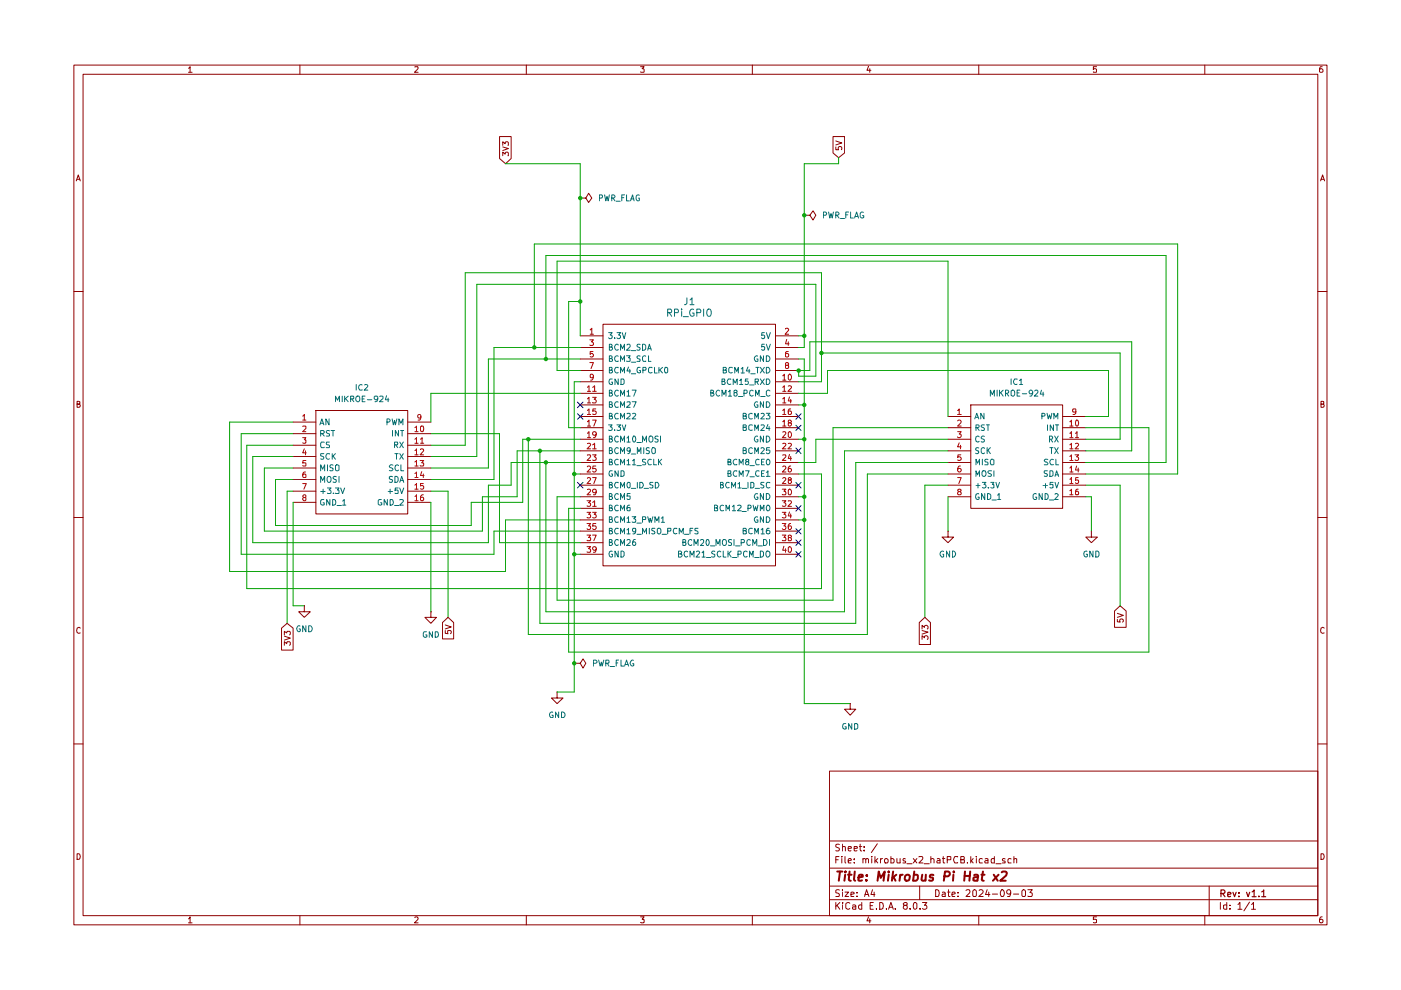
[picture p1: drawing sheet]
<svg xmlns="http://www.w3.org/2000/svg" width="297mm" height="210mm" viewBox="0 0 297 210" stroke-linecap="round" stroke-linejoin="round" font-family="sans-serif">
<g fill="none" stroke="#8e0000" stroke-width=".21">
<path d="M15.7 13.8h265.6v182.3h-265.6zM17.6 15.7h261.8v178.4h-261.8zM40 14.5l.3-.4v1.2M40 15.3h.7M63.6 13.8v1.9M88 14.2l.6-.1v.4l-.7 .8h.7M111.6 13.8v1.9M135.8 14.1h.8l-.5 .5 .5 .1v.5h-.8M159.5 13.8v1.9M184.1 14.1l-.3 .8h.9M184.4 14.6v.7M207.5 13.8v1.9"/>
<path d="M232.5 14.1h-.7v.6l.2-.1 .5 .1-.1 .6-.6-.1M255.4 13.8v1.9M280.3 14.1l-.4 .1a.94 .94 0 0 0 0 1.1h.4l.2-.1v-.4l-.3-.2h-.2l-.3 .2M16.2 38.4l.4-1.3 .4 1.3M16.3 38h.6M105.9 29h2.5v4.6l-1.2 1.1-1.3-1.1zM106.6 33v-.7l.5 .4 .2-.4h.3l.2 .1-.1 .6M106.6 31.2l1.2 .3-1.2 .4M106.6 30.8v-.7l.5 .4 .2-.4h.3l.2 .1-.1 .6M176.6 29h2.5v3.4l-1.3 1-1.2-1zM177.2 31.2v.5h.6v-.5l.4-.1 .3 .2-.1 .4M177.2 29.9l1.3 .4-1.3 .4"/>
<path d="M280 38.4l.4-1.3 .4 1.3M280.1 38h.6M123 42h1.2l.6-1 .7 1-.7 .9-.6-.9M123 42h.1M170.5 45.6h1.2l.7-.9 .6 .9-.6 1.1-.7-1.1M170.5 45.6h.1M15.7 61.8h1.9M123 71.2h4.8M123 73.7h4.8M123 76.1h4.8M123 78.6h4.8M127.8 68.7h36.6v51.3h-36.6z"/>
<path d="M164.4 71.2h4.9M164.4 73.7h4.9M164.4 76.1h4.9M164.4 78.6h4.9M279.4 61.8h1.9M16.3 85.7l.6-.1v-.4l-.6-.1v1.3h.5l.2-.5-.3-.2M62.1 89.5h4.9M62.1 91.9h4.9M62.1 94.4h4.9M62.1 96.8h4.9M62.1 99.2h4.9M67 87h19.4v22h-19.4z"/>
<path d="M86.4 89.5h5M86.4 91.9h5M86.4 94.4h5M86.4 96.8h5M86.4 99.2h5M123 80.9h4.8M123 83.4h4.8M123 85.9h4.8M123 88.3h4.8M123 90.7h4.8M123 93.1h4.8M123 95.6h4.8"/>
<path d="M123 98h4.8M164.4 80.9h4.9M164.4 83.4h4.9M164.4 85.9h4.9M164.4 88.3h4.9M164.4 90.7h4.9M164.4 93.1h4.9M164.4 95.6h4.9M164.4 98h4.9M201 88.3h4.8M201 90.7h4.8M201 93.1h4.8"/>
<path d="M201 95.6h4.8M201 98h4.8M205.8 85.9h19.5v21.9h-19.5zM225.3 88.3h4.9M225.3 90.7h4.9M225.3 93.1h4.9M225.3 95.6h4.9M225.3 98h4.9M280.1 85.7l.6-.1v-.4l-.6-.1v1.3l.6-.1 .1-.4-.3-.2M15.7 109.7h1.9M62.1 101.7h4.9M62.1 104.1h4.9"/>
<path d="M62.1 106.5h4.9M86.4 101.7h5M86.4 104.1h5M86.4 106.5h5M123 100.5h4.8M123 102.9h4.8M123 105.3h4.8M123 107.8h4.8M123 110.2h4.8M123 112.6h4.8M123 115.1h4.8M123 117.5h4.8"/>
<path d="M164.4 100.5h4.9M164.4 102.9h4.9M164.4 105.3h4.9M164.4 107.8h4.9M164.4 110.2h4.9M164.4 112.6h4.9M164.4 115.1h4.9M164.4 117.5h4.9M201 112.6v1.3h1.2l-1.2 1.2-1.3-1.2h1.3M201 112.6h.1M201 100.5h4.8M201 102.9h4.8"/>
<path d="M201 105.3h4.8M225.3 100.5h4.9M225.3 102.9h4.9M225.3 105.3h4.9M231.4 112.6v1.3h1.3l-1.3 1.2-1.2-1.2h1.2M231.4 112.6h.1M279.4 109.7h1.9M17 133.2l-.2-.2a.65 .65 0 0 0-.5 .6 .65 .65 0 0 0 .5 .7l.2-.1M59.7 133.2l1.2-1 1.2 1v4.6h-2.4zM60.3 136.8v-.7l.5 .4 .1-.4h.5l.2 .1v.5l-.2 .1M60.3 134.9l1.3 .4-1.3 .4M60.3 134.6v-.7l.5 .3 .1-.3h.5l.2 .1v.5l-.2 .1"/>
<path d="M64.5 128.4v1.3h1.3l-1.3 1.2-1.2-1.2h1.2M64.5 128.4h.1M91.4 129.7v1.2h1.1l-1.1 1.3-1.3-1.3h1.3M91.4 129.7h.1M93.8 132l1.2-1.1 1.2 1.1v3.5h-2.4zM94.4 133.7v.6l.6 .1-.1-.6 .6-.1 .2 .2v.3l-.2 .2M94.4 132.5l1.3 .4-1.3 .4M194.9 132l1.2-1.1 1.2 1.1v4.7h-2.4zM195.5 135.6v-.8l.5 .4 .1-.3 .4-.1 .3 .2v.4l-.2 .2M195.5 133.7l1.3 .3-1.3 .5M195.5 133.3v-.7l.5 .4 .1-.3 .4-.1 .3 .2v.4l-.2 .1M236.3 129.5l1.2-1.1 1.3 1.1v3.5h-2.5z"/>
<path d="M236.9 131.3v.5l.6 .1v-.6h.6l.1 .4-.2 .2M236.9 130l1.3 .5-1.3 .4M280.8 133.2l-.3-.2a.65 .65 0 0 0-.5 .6 .65 .65 0 0 0 .5 .7l.3-.1M15.7 157.7h1.9M118.1 146.7v1.3h1.3l-1.3 1.2-1.2-1.2h1.2M118.1 146.7h.1M121.8 140.6h1.2l.6-.9 .6 .9-.6 1-.6-1M121.8 140.6h.1M180.3 149.2v1.2h1.1l-1.1 1.2-1.2-1.2h1.2M180.3 149.2h.1M279.4 157.7h1.9M175.9 163.5h103.5v30.6h-103.5z"/>
<path d="M175.9 178.3h103.5M178 179.1l-.5-.1-.3 .2v.3l.8 .5-.3 .4-.5-.1M178.6 179.6l.6-.1v.9M178.6 179v1.4M179.8 179.9l.7-.1-.1-.3h-.5l-.1 .2 .1 .6h.5M181.1 179.9l.7-.1-.1-.3h-.6v.8h.6M182.2 179.5h.5M182.4 179v1.2l.3 .2M183.2 179.5v.2M186 178.9l-1.3 1.9M16.3 181a.66 .66 0 0 1 .7 .5 .66 .66 0 0 1-.2 .7h-.5zM40 194.8l.3-.4v1.3"/>
<path d="M40 195.7h.7M63.6 194.1v2M88 194.6l.4-.2 .2 .4-.7 .9h.7M111.6 194.1v2M135.8 194.4h.8l-.5 .5 .5 .1v.6h-.8M159.5 194.1v2M175.9 190.8h103.5M175.9 187.9h103.5M175.9 184.1h103.5M177.2 191.3v1.5M177.2 182.3h.5M177.5 191.9l.6 .9"/>
<path d="M177.9 181.6h-.7v1.4M178 188.7h-.7v.6a.53 .53 0 0 1 .5 .2 .53 .53 0 0 1 .1 .6h-.7M178.1 191.3l-.9 .9M178.5 181.6v.1M178.5 182v1M178.6 191.3v.2M178.6 188.6v.2M178.6 189.1v1M178.6 191.9v.9M179.2 189.1h.7l-.7 1h.7M179.2 181.6v1.2l.1 .2M179.8 182.5l.7-.1-.2-.4-.4 .1-.1 .7 .1 .2h.5"/>
<path d="M180.2 191.5l-.5-.2-.4 .4 .1 .9 .3 .2 .5-.2M180.4 189.7l.7-.2-.1-.3h-.6v.9h.6M180.8 191.9h.4l.2 .1v.8M181.1 182.9v.1M181.1 182.1v.2M181.4 192.2l-.6 .1v.4h.6M181.7 190v.1M181.7 189.2v.1M182.7 191.9h-.4l-.3 .2v.4l.3 .3 .4-.1M182.7 191.3v1.5M183 182.2v-.1a.36 .36 0 0 1 .6 .2v.7M183 182v1"/>
<path d="M183.2 180.3v.1M183.3 190.1l.4-1.5 .5 1.5M183.4 189.7h.7M183.6 182.3l.1-.3 .4 .1v.9M184.1 194.4l-.3 .8h.9M184.4 194.8v.9M184.5 192h.5M184.8 181.6v.1M184.8 182v1M185 188.6l-.3 1.1h.8M185.2 191.3h-.7v1.5h.7M185.3 189.1v1"/>
<path d="M185.5 181.6v1.4M185.7 182.5l.4 .5M185.8 192.6v.2M186.1 182l-.6 .6M186.5 191.3l.7 .2v1.1l-.3 .2h-.4zM186.7 182v1M187.1 182l-.4 .3M187.6 182.1a.45 .45 0 0 1 .7 .2l-.1 .6-.6 .1zM188 192.6v.2M188.4 192.8l.5-1.5 .5 1.5M188.6 192.4h.6M188.9 181.6v1.4h.5l.2-.7-.3-.3-.4 .1"/>
<path d="M189.8 192.6v.2M190.2 182v1l.6-.1M190.8 182v1M191.9 191.9h-.3l-.1-.3a.46 .46 0 0 1 .4-.3 .46 .46 0 0 1 .5 .3l-.1 .3-.6 .1a.43 .43 0 0 0-.1 .6 .43 .43 0 0 0 .6 .1 .43 .43 0 0 0 .1-.6l-.2-.2M191.9 182.1l-.3-.1-.2 .3 .2 .2 .4 .2-.1 .3h-.5M192.3 183.1h1.1M193 192.6v.2M193.6 182l.8 1M193.7 191.5l.4-.2 .3 .3v.9l-.3 .3a.82 .82 0 0 1-.4-1.3zM194.4 182l-.8 1M194.8 181.7l.7-.1 .2 .3-.1 .3-.8 .8h.9M195 187.9v2.9"/>
<path d="M195.1 192.6v.2M195.6 191.3h.9l-.5 .6 .4 .1 .1 .5a.59 .59 0 0 1-.9 .1M195.9 183.1h1.1M197.4 182.2v-.1a.36 .36 0 0 1 .6 .2v.7M197.4 181.6v1.4M198.4 188.6a.8 .8 0 0 1 .8 .6 .8 .8 0 0 1-.3 .9h-.5zM198.7 182.1l.4-.1 .2 .3v.7h-.6l-.1-.4 .7-.2M199.8 189.2l.4-.1 .2 .2v.8h-.6l-.1-.4 .7-.2M199.8 182h.5M200 181.6v1.2l.1 .2h.2M200.8 182.3h.7l.1-.6-.8-.1v1.4M200.9 189.1h.5"/>
<path d="M201.1 188.6v1.3l.1 .2h.2M201.8 189.7l.7-.2-.1-.4h-.4l-.2 .2v.6l.1 .2h.5M203 181.7l-.6-.1a1.02 1.02 0 0 0 0 1.4l.6-.1M203.1 190v.1M203.1 189.2v.1M203.7 182.3l.7-.2 .1-.2-.2-.3h-.6v1.4h.7l.1-.6-.4-.1M204.8 188.8l.6-.2 .3 .4-.1 .3-.8 .8h.9M205.1 182.9v.1M205.8 181.6v1.4M205.9 182.5l.4 .5M206.3 188.8l.4-.2 .3 .4v.8l-.2 .3h-.4l-.2-.3zM206.3 182l-.5 .6"/>
<path d="M207 181.6v.1M207 182v1M207.5 194.1v2M207.6 188.8l.2-.2h.3l.3 .5v.2l-.9 .8h.9M208.3 182.1l-.4-.1-.3 .3 .1 .7h.6M208.9 182.1h.6v.9h-.6l-.1-.4 .7-.2M209.3 188.6l-.3 1.1h.9M209.6 189.1v1M210.4 189.6h1.1M210.8 181.6v1.4h-.6v-.9h.6M211.2 183.1h1.1M212.4 188.6a.87 .87 0 0 1 .3 1.5h-.4l-.2-.5 .1-.6z"/>
<path d="M213.1 182.1l-.4-.1-.2 .3 .2 .2 .4 .1v.4h-.6M214.3 189.3l-.3 .3-.6-.3 .1-.5 .5-.2a.94 .94 0 0 1 0 1.5h-.4M214.4 182.1l-.4-.1-.3 .3 .1 .7h.6M214.9 189.6h1.1M215 182.2l.2-.2 .4 .1v.9M215 181.6v1.4M216.7 188.8l.4-.2 .3 .4v.8l-.1 .3h-.5l-.1-.3zM217.9 188.6h1l-.5 .6 .4 .1v.7h-.9M232.5 194.4h-.7v.6h.7v.6h-.7M255.4 194.1v2M256.4 187.9v6.2M258.7 191.3v1.5"/>
<path d="M260.1 191.9h-.7v.7l.3 .2 .4-.1M260.1 191.3v1.5M260.8 192.6v.2M260.8 191.9v.1M262.5 191.8l.4-.5v1.5M262.5 192.8h.8M264.9 191.3l-1.2 1.8M265.3 191.8l.5-.5v1.5M265.3 192.8h.9M280.1 181a.66 .66 0 0 1 .6 .5 .66 .66 0 0 1-.2 .7h-.4zM280.3 194.4a.72 .72 0 0 0-.5 .5 .72 .72 0 0 0 .2 .8l.4-.1a.42 .42 0 0 0 0-.6 .42 .42 0 0 0-.6 0l-.1 .2"/>
</g>
<path d="M258.9 189.4h.7l.1-.5-.2-.2h-.6v1.4M259.2 189.4l.5 .7M260.3 189.7l.7-.2-.1-.2h-.6v.7h.6M261.4 189.2l.3 .9 .4-.9M262.7 190v.1M262.7 189.3v.1M264.3 189.2l.3 .9 .4-.9M265.5 189.1l.4-.4v1.4M265.5 190.1h.8M266.9 190v.1M267.5 189.1l.3-.2 .1-.2v1.4M267.5 190.1h.9" fill="none" stroke="#8e0000" stroke-width=".25"/>
<g fill="none" stroke="#8e0000" stroke-width=".42">
<path d="M177.5 184.8h1.1M178.1 184.8l-.3 1.9M179.2 185.5l-.2 1.2M179.3 184.8l-.2 .1 .1 .1 .1-.2-.1 .2M179.8 185.5h.8M180.1 184.8l-.1 1.7 .4 .2M181.2 184.8l-.1 1.7 .2 .2M182 186.1l.9-.2v-.4h-.6l-.2 .2-.1 .9h.8M183.7 186.6v.1M183.8 185.5v.2M186.1 186.7l.2-1.9 .4 1.3 .9-1.3-.3 1.9M188.4 184.8v.2"/>
<path d="M188.4 185.5l-.1 1.2M189.4 184.8l-.3 1.9M189.4 186l.5 .7M190 185.5l-.8 .6M190.9 185.5l-.2 1.2M191.4 185.5l-.6 .3M192 185.6l.3-.1h.4l.2 .3-.1 .5a.52 .52 0 0 1-.5 .4 .52 .52 0 0 1-.5-.4zM193.8 185.5h.7l.1 .8-.4 .4-.6-.1M193.8 184.8l-.2 1.9M195.5 185.5l-.1 1a.49 .49 0 0 0 .8 .1M196.3 185.5l-.1 1.2M197.9 185.5h-.5l-.3 .2v.3l.7 .1-.1 .5h-.7"/>
<path d="M200.2 185.8l.9-.1 .3-.2-.1-.5-.3-.2h-.6l-.3 1.9M202.1 185.5v1.2M202.2 184.8v.2M204.5 185.7h1.1M204.6 184.8l-.2 1.9M205.7 184.8l-.2 1.9M206.5 185.5h.8l-.1 1.2M207.3 185.9l-.8 .2-.1 .1v.4h.8M208.1 185.5h.6M208.4 184.8l-.2 1.7 .4 .2M210.7 185.5l.8 1.2M211.7 185.5l-1.2 1.2"/>
<path d="M212.4 185l.2-.2h.5l.4 .3-.2 .5-1.3 1.1h1.2"/>
</g>
<g fill="none" stroke="#076f6f" stroke-width=".21">
<path d="M129 70.5h.8l-.4 .5 .4 .3-.1 .4-.5 .1-.2-.2M129.2 73.6l.5-.1v-.4l-.5-.1v1.3h.4l.3-.5-.4-.2M129.2 76l.5-.1v-.4l-.5-.1v1.2h.5l.2-.3-.4-.3M129.2 78.5l.5-.1v-.5h-.5v1.2l.6-.1 .1-.3-.4-.2M130.3 71.6v.2M130.8 70.5h.8l-.5 .5 .4 .1 .1 .4-.3 .3h-.3l-.2-.2M131.1 73.2l-.2-.2a.64 .64 0 0 0-.6 .6 .64 .64 0 0 0 .6 .7l.2-.2M131.1 75.5a.61 .61 0 0 0-.8 .3 .61 .61 0 0 0 .3 .8l.5-.1M131.1 78l-.5-.1a.61 .61 0 0 0-.3 .8 .61 .61 0 0 0 .8 .3M131.6 74.3v-1.3l.4 .9 .4-.9v1.3M131.6 76.6v-1.2l.4 .9 .4-.9v1.2M131.6 79.1v-1.2l.4 .8 .4-.8v1.2"/>
<path d="M131.9 70.5l.4 1.3 .4-1.3M132.8 75.4h.8l-.3 .5 .3 .1v.5h-.8M132.9 73.2l.2-.2h.3l.2 .2v.3l-.8 .8h.8M133.3 77.8l-.4 .9h.8M133.5 78.3v.8M133.9 74.3h.9M133.9 76.8h.9M133.9 79.2h.9M135.7 73.1h-.6v.4l.5 .2 .1 .3-.2 .3-.5-.1M135.7 75.5h-.6v.4l.5 .2 .1 .4-.1 .1h-.6M135.7 77.9h-.4a.61 .61 0 0 0-.3 .8 .61 .61 0 0 0 .8 .3v-.4h-.2M136.2 73h.4l.3 .3v.6l-.3 .4h-.4z"/>
<path d="M136.3 78.5h.6v-.6h-.6v1.2M136.9 75.5a.45 .45 0 0 0-.7 .2v.7l.2 .2 .5-.1M137.3 74.3l.4-1.3 .4 1.3M137.4 73.9h.6M137.5 75.4v1.2h.5M138.3 78l-.6-.1-.2 .2v.7a.52 .52 0 0 0 .8 .2M138.8 77.9v1.2h.6M139.7 77.9v1.2M139.9 78.4l.6 .7M140.5 77.9l-.8 .7M141 78h.5l.1 .8a.35 .35 0 0 1-.5 .3 .35 .35 0 0 1-.2-.4zM153.3 78.5h.5l.2-.3-.1-.2-.6-.1v1.2h.5l.2-.1v-.4l-.2-.1"/>
<path d="M155.3 78l-.6-.1-.2 .2v.7a.55 .55 0 0 0 .8 .2M155.8 79.1v-1.2l.4 .8 .3-.8v1.2M157.1 78.2l.4-.3v1.2M157.1 79.1h.7M158.6 77.8l-.4 .9h.8M158.8 78.3v.8M159.2 79.2h.9M160.3 77.9h.7M160.6 75.5a.59 .59 0 0 0-.7 .4 .59 .59 0 0 0 .3 .7l.5-.1v-.4h-.3M160.6 77.9v1.2M161.2 77.9l.9 1.2M161.9 75.4v1.2l-.7-1.2v1.2"/>
<path d="M162.1 70.5h-.6v.6h.6v.6l-.5 .1-.1-.2M162.1 73h-.6v.6l.6-.1v.7l-.5 .1-.1-.2M162.1 77.9l-.9 1.2M162.5 70.5l.4 1.3 .4-1.3M162.5 73l.4 1.3 .4-1.3M162.5 75.4a.66 .66 0 0 1 .7 .4 .66 .66 0 0 1-.2 .8h-.5zM162.5 77.9h.5a.66 .66 0 0 1 .2 .8 .66 .66 0 0 1-.7 .4zM67.8 90.1l.4-1.3 .5 1.3M68 91.9h.5l.2-.2v-.3l-.7-.1v1.2M68 99.8v-1.2l.4 .9 .4-.9v1.2M68 89.7h.6M68.3 91.9l.4 .6"/>
<path d="M68.7 96.2l-.7 .1v.3l.7 .4-.3 .4-.4-.1M68.7 93.8l-.5-.1-.2 .3v.7l.2 .2 .5-.1M69.4 98.6v1.2M69.8 88.8v1.3l-.7-1.3v1.3M69.8 91.4l-.4-.1-.2 .2 .1 .3 .5 .2v.4l-.6 .1M69.8 93.7h-.5l-.1 .3 .1 .2 .5 .3v.3l-.6 .1M69.8 96.3l-.5-.1a.61 .61 0 0 0-.2 .8 .61 .61 0 0 0 .7 .3M70.2 91.3h.8M70.4 96.2v1.2M70.6 98.6h-.4l-.3 .2 .1 .3 .6 .2v.4l-.2 .1-.5-.1M70.6 91.3v1.2M70.6 96.7l.5 .7"/>
<path d="M71.1 98.7l.3-.1 .5 .1v1l-.3 .1-.5-.1zM71.1 96.2l-.7 .7M82 89.5h.5l.2-.4-.2-.3h-.5v1.3M83.1 88.8l.3 1.3 .3-.9 .1 .9 .4-1.3M83.2 91.3v1.2M83.3 98.6h-.5l-.3 .2 .2 .3 .6 .4-.2 .3-.6-.1M83.7 94.3h.5v-.6h-.5v1.2M83.7 96.2h.7M83.9 94.3l.4 .6M84.1 96.2v1.2M84.5 91.3v1.2l-.7-1.2v1.2M84.5 98.7l-.3-.1a.65 .65 0 0 0-.5 .6 .65 .65 0 0 0 .5 .6l.3-.1"/>
<path d="M84.6 90.1v-1.3l.4 .9 .4-.9v1.3M84.8 93.7l.7 1.2M84.8 96.2l.7 1.2M84.9 91.3h.7M85 98.6v1.2h.6M85.3 91.3v1.2M85.5 93.7l-.7 1.2M85.5 96.2l-.7 1.2M129 90.1h.8l-.4 .4 .4 .3-.1 .4h-.7M129.2 83.3l.5-.1v-.4l-.5-.1v1.3h.4l.3-.4-.4-.3M129.2 85.8l.5-.1v-.4l-.5-.1v1.2h.5l.2-.4-.4-.2M129.2 88.2l.5-.1v-.4l-.5-.1v1.2h.5l.2-.4-.4-.2"/>
<path d="M129.2 93h.5v-.5h-.5v1.2h.4l.3-.4-.4-.3M129.2 95.5l.5-.1v-.4l-.5-.1v1.3h.4l.3-.4-.4-.3M129.2 98l.5-.1v-.4l-.5-.1v1.2h.5l.2-.4-.4-.2M129.8 99.8h-.4a.61 .61 0 0 0-.3 .8 .61 .61 0 0 0 .8 .3v-.4h-.3M129.8 80.3h-.4a.61 .61 0 0 0-.3 .8 .61 .61 0 0 0 .8 .3v-.4h-.3M130.3 91.2v.1M130.8 90.1h.8l-.5 .4 .4 .1v.6h-.7M131.1 82.9l-.2-.2a.64 .64 0 0 0-.6 .7 .64 .64 0 0 0 .6 .6l.2-.2M131.1 85.3l-.2-.1a.66 .66 0 0 0-.6 .4 .66 .66 0 0 0 .3 .8l.5-.1M131.1 87.7a.61 .61 0 0 0-.8 .3 .61 .61 0 0 0 .3 .8l.5-.1M131.1 92.6l-.2-.1a.6 .6 0 0 0-.6 .6 .6 .6 0 0 0 .8 .5M131.1 95.1l-.2-.2a.64 .64 0 0 0-.6 .6 .64 .64 0 0 0 .6 .7l.2-.2"/>
<path d="M131.1 97.5a.61 .61 0 0 0-.8 .3 .61 .61 0 0 0 .3 .8l.5-.1M131.1 99.8v1.2l-.7-1.2v1.2M131.1 80.3v1.2l-.7-1.2v1.2M131.6 84v-1.3l.4 1 .4-1v1.3M131.6 86.4v-1.2l.4 .8 .4-.8v1.2M131.6 88.8v-1.2l.4 .9 .4-.9v1.2M131.6 93.7v-1.2l.4 .9 .4-.9v1.2M131.6 96.2v-1.3l.4 .9 .4-.9v1.3M131.6 98.6v-1.2l.4 .8 .4-.8v1.2M131.7 99.8h.5l.1 .3v.7l-.3 .2h-.3zM131.7 80.3h.5l.1 .3v.7l-.3 .2h-.3zM131.9 90.1l.4 1.2 .4-1.2"/>
<path d="M132.9 83.1h.2l.2-.4v1.3M132.9 85.3h.7v.4l-.8 .7h.8M132.9 87.7h.7v.4l-.8 .7h.8M132.9 92.9l.4-.4v1.2M132.9 97.7l.4-.3v1.2M132.9 84h.7M132.9 93.7h.7M132.9 98.6h.7M133.6 95.4v.2l-.4 .1-.3-.3v-.2l.3-.3 .4 .2v.7l-.2 .3-.3 .1M133.9 96.3h.9M134 82.7h.9l-.5 1.3M134 85.2h.9l-.5 1.2"/>
<path d="M134.1 87.7l.4-.1 .3 .4-.8 .8h.8M134.1 97.7l.4-.3v1.2M134.1 98.6h.7M134.4 92.5a.68 .68 0 0 1 .4 .6 .68 .68 0 0 1-.4 .6l-.3-.5 .1-.6zM135 93.8h1M135 98.7h1M135.1 96.2v-1.3l.4 .9 .4-.9v1.3M136.2 93.7v-1.2l.5 .9 .4-.9v1.2M136.5 94.9v1.3M136.9 97.5h-.7v.3l.7 .4-.2 .4h-.5M137.7 95l-.5-.1-.2 .3 .1 .2 .6 .3v.3l-.2 .2-.5-.1M137.8 92.5a.46 .46 0 0 1 .6 .4v.4a.46 .46 0 0 1-.6 .4 .86 .86 0 0 1 0-1.2z"/>
<path d="M138.1 97.5a.61 .61 0 0 0-.8 .3 .61 .61 0 0 0 .3 .8l.5-.1M138.4 94.9l.5 .2v.9l-.5 .2a.86 .86 0 0 1 0-1.3zM138.6 97.4v1.2h.6M139.5 92.5h-.4l-.2 .2v.3l.6 .2v.4l-.1 .1-.5-.1M139.6 97.4v1.2M139.8 97.9l.5 .7M140 92.5v1.2M140.3 97.4l-.7 .6M150.7 83.3l.5-.1v-.4l-.5-.1v1.3h.4l.3-.4-.4-.3M152.6 82.9l-.3-.2a.65 .65 0 0 0-.5 .7 .65 .65 0 0 0 .5 .6l.3-.2M153.1 80.9h.5v-.6h-.5v1.2h.4l.3-.4-.4-.2M153.1 84v-1.3l.4 1 .4-1v1.3"/>
<path d="M154.3 98l.6-.1v-.4l-.6-.1v1.2h.6v-.6h-.2M154.4 83.1l.4-.4v1.3M154.4 84h.7M154.9 80.4l-.5-.1a.61 .61 0 0 0-.2 .8 .61 .61 0 0 0 .7 .3M155.4 81.5v-1.2l.5 .9 .4-.9v1.2M155.9 83.2l-.3-.1 .1-.3a.34 .34 0 0 1 .4 0 .34 .34 0 0 1 .1 .4l-.6 .2v.4l.3 .2 .4-.3v-.2l-.3-.3M156.2 97.5a.61 .61 0 0 0-.8 .3 .61 .61 0 0 0 .3 .8l.5-.1M156.2 99.9l-.5-.1a.61 .61 0 0 0-.2 .8 .61 .61 0 0 0 .7 .3M156.5 84.1h1M156.7 98.6v-1.2l.4 .8 .5-.8v1.2M156.8 80.7l.3-.4v1.2M156.8 81.5h.7"/>
<path d="M157.6 88.2h.4l.2-.2v-.3l-.6-.1v1.2h.6v-.5l-.2-.1M157.6 90.6h.5l.1-.3-.1-.2h-.5v1.2h.5l.1-.1v-.4l-.2-.2M157.6 95.5l.6-.1v-.2l-.2-.3h-.4v1.3h.5l.1-.2v-.4l-.2-.1M157.7 83.4h.5l.2-.2v-.3l-.2-.2h-.5v1.3M158.1 99.8h.7l-.5 1.2M158.3 97.9l-.2-.3 .2-.2 .4 .1v.3a.48 .48 0 0 0-.5 .2 .48 .48 0 0 0 0 .6l.5-.1v-.5l-.1-.1M158.6 80.3h-.5l-.1 .6h.6v.5h-.6M158.9 81.6h1M159 98.7h.9M159.5 87.7l-.3-.1-.5 .3v.7l.3 .2 .5-.1M159.5 90.2l-.5-.1-.3 .2v.7l.5 .3 .3-.1M159.5 95.1l-.3-.2-.5 .3 .1 .8 .4 .2 .3-.2"/>
<path d="M159.7 82.9l-.3-.2a.65 .65 0 0 0-.5 .7 .65 .65 0 0 0 .5 .6l.3-.2M160 88.8v-1.2l.4 .9 .4-.9v1.2M160 91.3v-1.2l.4 .8 .4-.8v1.2M160 96.2v-1.3l.4 .9 .4-.9v1.3M160.1 80.9h.7v-.5l-.7-.1v1.2M160.2 84v-1.3l.4 1 .4-1v1.3M160.4 80.9l.4 .6M160.6 85.3l-.1-.1a.66 .66 0 0 0-.6 .4 .66 .66 0 0 0 .3 .8l.5-.1v-.4h-.3M160.6 92.5h-.1a.6 .6 0 0 0-.6 .6 .6 .6 0 0 0 .7 .5l.1-.4h-.3M161 97.5l-.3-.1a.67 .67 0 0 0-.5 .5 .67 .67 0 0 0 .2 .7l.6-.1M161 99.9l-.6-.1a.61 .61 0 0 0-.2 .8 .61 .61 0 0 0 .8 .3M161.2 80.3l.9 1.2"/>
<path d="M161.3 84.1h.9M161.4 87.7l.4-.1 .3 .4-.8 .8h.8M161.4 90.2l.5-.1 .2 .3-.8 .9h.8M161.4 95.1l.4-.2 .3 .3-.8 1h.8M161.5 98h.4M161.9 85.2v1.2l-.7-1.2v1.2M161.9 92.5v1.2l-.7-1.2v1.2M162.1 97.4h-.6v1.2h.6M162.1 99.8h-.6v1.2h.6M162.1 80.3l-.9 1.2M162.5 80.3h.5a.66 .66 0 0 1 .2 .8 .66 .66 0 0 1-.7 .4zM162.5 85.2a.66 .66 0 0 1 .7 .4 .66 .66 0 0 1-.2 .8h-.5z"/>
<path d="M162.5 87.6h.7l-.4 .5 .4 .2v.3l-.1 .2-.6-.1M162.5 92.5a.65 .65 0 0 1 .7 .6 .65 .65 0 0 1-.7 .6zM162.6 97.5h.4a.67 .67 0 0 1 0 1.1l-.4-.1a.78 .78 0 0 1 0-1zM162.8 90l-.3 .8h.7M163.1 90.4v.9M163.2 94.9h-.6l-.1 .6 .6-.1 .1 .2v.3l-.2 .3h-.4l-.1-.2M163.2 82.9l-.4-.2-.3 .4 .1 .7 .2 .2 .4-.2M206.7 88.8l.4-1.2 .4 1.2M206.8 88.5h.6M206.9 90.7l.6-.1 .1-.3-.2-.2h-.5v1.2M206.9 98.6v-1.2l.4 .8 .4-.8v1.2M207.2 90.7l.4 .6"/>
<path d="M207.5 95h-.6v.4l.5 .2 .1 .3-.2 .3-.5-.1M207.6 92.6l-.3-.1a.65 .65 0 0 0-.5 .6 .65 .65 0 0 0 .5 .6l.3-.1M208.3 97.4v1.2M208.4 99.8h.5l.1 .4v.6l-.3 .2-.3-.1-.2-.3zM208.6 87.6v1.2l-.7-1.2v1.2M208.7 90.1h-.5l-.2 .2 .2 .3 .5 .2v.4h-.7M208.7 92.5h-.4l-.3 .2 .2 .3 .5 .2v.4l-.2 .1-.5-.1M208.7 95.1l-.3-.2-.4 .3 .1 .8 .3 .2 .3-.2M209.1 90.1h.7M209.3 94.9v1.3M209.5 97.5l-.5-.1-.2 .2 .1 .3 .6 .2v.4l-.7 .1M209.5 90.1v1.2"/>
<path d="M209.5 95.4l.5 .8M210 94.9l-.7 .7M210.2 97.4l.5 .1v.9l-.1 .2h-.5a.86 .86 0 0 1 .1-1.2zM210.2 99.8h-.6l-.1 .2 .2 .4h.3l.2 .3-.1 .2h-.6M210.7 99.8v1.2M220.9 88.2h.5l.2-.1-.1-.4-.6-.1v1.2M222 87.6l.2 1.2 .3-.8 .3 .8 .2-1.2M222.1 99.8l-.7 .1v.3l.7 .5-.3 .3-.4-.1M222.1 90.1v1.2M222.2 97.5h-.7l-.1 .2 .3 .3h.2l.3 .4-.2 .2h-.6M222.5 93.1l.6-.1v-.5h-.6v1.2M222.6 99.8h.5l.2 .3v.7l-.4 .2h-.3z"/>
<path d="M222.6 94.9h.7M222.8 93.1l.4 .6M222.9 94.9v1.3M223.4 90.1v1.2l-.7-1.2v1.2M223.4 97.5a.61 .61 0 0 0-.8 .3 .61 .61 0 0 0 .2 .8l.6-.1M223.4 88.8v-1.2l.5 .9 .4-.9v1.2M223.6 92.5l.8 1.2M223.6 94.9l.8 1.3M223.8 90.1h.7M223.9 97.4v1.2h.6M224.1 90.1v1.2M224.4 92.5l-.8 1.2"/>
<path d="M224.4 94.9l-.8 1.3M68 102.3v-1.3l.4 .9 .4-.9v1.3M68 104.2h.9M68.5 103.7v.9M68.7 105.9h-.5l-.2 .3v.6a.55 .55 0 0 0 .7 .2v-.4h-.2M69.4 101.2l.3-.2 .3 .1a.8 .8 0 0 1-.2 1.2h-.1a.79 .79 0 0 1-.3-1.1zM69.4 103.5h.8l-.4 .4 .4 .2v.4l-.2 .1h-.6M69.9 105.9v1.2l-.6-1.2v1.2M70.5 105.9h.5a.66 .66 0 0 1 .2 .8 .66 .66 0 0 1-.7 .4zM70.7 104.6h.1M71.1 103.5h.8l-.4 .4 .4 .2v.5h-.8M71.3 101.1h-.6a.57 .57 0 0 0 .6 .7v.3l-.2 .2-.5-.1"/>
<path d="M71.5 107.2h.9M71.9 101v1.3M72.2 103.5l.4 1.1 .5-1.1M72.6 106.3l.4-.4v1.2M72.6 107.1h.7M80.9 105.9h-.6l-.1 .3v.6a.52 .52 0 0 0 .7 .2v-.4h-.2M82.1 105.9v1.2l-.7-1.2v1.2M82.3 104.2h.9M82.7 105.9h.4a.66 .66 0 0 1 .3 .8 .66 .66 0 0 1-.7 .4zM82.7 103.7v.9M83.2 101.1h-.7v.4l.6 .2 .1 .2-.2 .4-.5-.1M83.7 107.2h.9"/>
<path d="M83.7 101h.4l.3 .3v.6l-.3 .4h-.4zM84.4 103.5h-.6l-.1 .6 .2-.2h.3l.2 .2v.5h-.7M84.8 102.3l.4-1.3 .4 1.3M84.8 103.5l.4 1.1 .4-1.1M84.8 106l.5-.1 .2 .2-.1 .3-.6 .7h.7M84.9 101.9h.6M129.2 102.8h.5v-.5h-.5v1.2h.4l.3-.5-.4-.2M129.2 105.2h.5v-.5l-.5-.1v1.3h.4l.3-.4-.4-.3M129.2 107.7l.5-.1v-.4l-.5-.1v1.2h.5l.2-.4-.4-.2M129.2 110.2l.5-.1v-.5h-.5v1.1h.5l.2-.4-.4-.1M129.2 112.5h.5v-.5h-.5v1.2h.4l.3-.4-.4-.3M129.2 115h.5v-.5l-.5-.1v1.3h.4l.3-.5-.4-.2"/>
<path d="M129.8 116.9l-.1-.1a.6 .6 0 0 0-.6 .7 .6 .6 0 0 0 .7 .5l.1-.5h-.3M131.1 102.4l-.5-.1a.66 .66 0 0 0-.3 .7 .66 .66 0 0 0 .6 .5l.2-.1M131.1 104.8l-.2-.2a.64 .64 0 0 0-.6 .7 .64 .64 0 0 0 .6 .6l.2-.2M131.1 107.2a.61 .61 0 0 0-.8 .3 .61 .61 0 0 0 .3 .8l.5-.1M131.1 109.6a.61 .61 0 0 0-.8 .4 .61 .61 0 0 0 .3 .7h.5M131.1 112.1l-.5-.1a.61 .61 0 0 0-.3 .8 .61 .61 0 0 0 .8 .3M131.1 114.6l-.2-.2a.6 .6 0 0 0-.6 .7 .6 .6 0 0 0 .8 .5v-.1M131.1 116.8v1.3l-.7-1.3v1.3M131.6 103.5v-1.2l.4 .8 .4-.8v1.2M131.6 105.9v-1.3l.4 1 .4-1v1.3M131.6 108.3v-1.2l.4 .8 .4-.8v1.2M131.6 110.7v-1.1l.4 .8 .4-.8v1.1"/>
<path d="M131.6 113.2v-1.2l.4 .9 .4-.9v1.2M131.6 115.7v-1.3l.4 .9 .4-.9v1.3M131.7 116.8l.5 .1 .1 .3v.6l-.3 .3h-.3zM132.9 109.9l.4-.3v1.1M132.9 112.4l.4-.4v1.2M132.9 114.6l.2-.2h.3l.2 .2v.4l-.8 .7h.8M132.9 110.7h.7M132.9 113.2h.7M133.1 102.3h.3l.2 .1v.8l-.2 .2a.6 .6 0 0 1-.5-.4 .6 .6 0 0 1 .2-.7zM133.5 107.1l-.4 .1a.94 .94 0 0 0 0 1.1l.5-.1v-.5l-.5-.1-.2 .2M133.6 104.6h-.6l-.1 .6h.6l.1 .5-.2 .2h-.3l-.2-.2M133.9 103.5h.9"/>
<path d="M134 109.6h.8l-.4 .4 .4 .2-.1 .5h-.7M134.7 114.4a.72 .72 0 0 0-.6 .5 .72 .72 0 0 0 .3 .8l.3-.1 .1-.5a.35 .35 0 0 0-.3-.2 .35 .35 0 0 0-.4 .2M134.8 112.5l-.3 .3-.3-.1v-.7h.5l.1 .2-.2 .9-.4 .1M135 110.9h1M135 113.3h1M135.1 102.3v1.2M135.6 102.3h.5a.66 .66 0 0 1 .3 .8 .66 .66 0 0 1-.8 .4zM136.2 110.2h.6l.1-.6h-.7v1.1M136.2 113.2v-1.2l.5 .9 .4-.9v1.2M136.6 103.5h.9M137.3 109.6l.4 1.1 .1-.8 .3 .8 .3-1.1M137.7 112v1.2"/>
<path d="M138.4 102.3h-.6v.1v.4l.6 .2v.4h-.6M138.9 110.7v-1.1l.4 .8 .4-.8v1.1M138.9 112h-.6v.5l.5 .2 .1 .2-.3 .3-.4-.1M138.9 102.3h.5a.66 .66 0 0 1 .3 .8 .66 .66 0 0 1-.8 .4zM139.4 112.2l.1-.2h.5a.86 .86 0 0 1-.1 1.2l-.5-.2zM140.2 109.9l.3-.3v1.1M140.2 110.7h.7M140.4 113.3h.9M141.6 112.6l.6-.1v-.4l-.6-.1v1.2M143.5 112.1l-.5-.1a.61 .61 0 0 0-.3 .8 .61 .61 0 0 0 .8 .3M143.8 117.4l.6-.1v-.4l-.6-.1v1.3h.6l.2-.4-.3-.3M144 113.2v-1.2l.4 .9 .5-.9v1.2"/>
<path d="M144.8 115h.5l.1-.4-.6-.2v1.3h.4l.3-.5-.4-.2M145.1 113.3h.9M145.8 117l-.3-.2a.6 .6 0 0 0-.5 .7 .6 .6 0 0 0 .7 .5l.1-.1M146.3 118.1v-1.3l.4 .9 .5-.9v1.3M146.3 112.5h.4M146.6 114.6l-.1-.2a.6 .6 0 0 0-.6 .7 .6 .6 0 0 0 .7 .5v-.1M146.9 112h-.6v1.2M147.2 115.7v-1.3l.4 .9 .4-.9v1.3M147.7 117l.4-.2 .2 .4-.7 .9h.7M148 112h-.6l-.1 .2 .1 .3 .6 .3v.3h-.7M148.5 114.6l.2-.2h.3l.2 .2v.4l-.7 .7h.7M148.8 117.2l.4-.4v1.3"/>
<path d="M148.8 118.1h.7M149.8 118.2h.9M149.9 114.4a.68 .68 0 0 1 .5 .6 .68 .68 0 0 1-.5 .7l-.2-.6 .1-.5zM150.6 115.7h1M151.5 107.7l.6-.1v-.4l-.6-.1v1.2h.6v-.5l-.2-.1M151.6 116.9l-.5-.1-.2 .3 .1 .2 .6 .3v.3l-.2 .2-.5-.1M151.8 115.7v-1.3l.4 .9 .5-.9v1.3M152.7 102.8h.5v-.5h-.5v1.2h.5l.2-.5-.3-.2M152.8 117l-.2-.2a.6 .6 0 0 0-.5 .7 .6 .6 0 0 0 .6 .5l.1-.1M153.3 116.8v1.3h.6M153.4 107.2l-.2-.1a.67 .67 0 0 0-.5 .5 .67 .67 0 0 0 .2 .7l.5-.1M153.4 114.4a.46 .46 0 0 1 .6 .4v.4a.46 .46 0 0 1-.6 .5 .86 .86 0 0 1 0-1.3z"/>
<path d="M153.9 108.3v-1.2l.4 .8 .4-.8v1.2M154.3 100.4l.6-.2v-.4h-.6v1.2l.6-.1 .1-.3-.1-.2h-.2M154.3 116.8v1.3M154.5 117.3l.5 .8M154.6 102.4l-.5-.1a.67 .67 0 0 0-.3 .7 .67 .67 0 0 0 .5 .5l.3-.1M155 116.8l-.7 .7M155.1 103.5v-1.2l.4 .8 .5-.8v1.2M155.1 114.5l-.4-.1-.3 .2 .1 .4 .6 .1v.4l-.2 .2-.5-.1M155.3 107.4l.3-.3v1.2M155.3 108.3h.7M155.3 118.2h.9M155.6 114.4v1.3"/>
<path d="M156 115.7h.9M156.4 107.2l.5-.1 .2 .3-.7 .9h.7M156.5 102.6l.3-.3v1.2M156.5 117.5h.5l.1-.2v-.3l-.1-.2h-.5v1.3M156.5 103.5h.6M156.7 101v-1.2l.4 .9 .5-.9v1.2M157.1 115.1l.7-.1v-.4l-.2-.2h-.5v1.3M157.3 108.5h.9M157.4 103.5h.9M157.6 112.5h.5l.1-.3-.1-.2h-.5v1.2h.5l.1-.1v-.4l-.2-.2M158.4 117l-.3-.2-.5 .4v.6l.2 .2 .4 .1 .2-.2M158.6 107.8l.6-.1v-.5l-.6-.1v1.2"/>
<path d="M158.6 102.3v1.2M158.9 118.1v-1.3l.4 .9 .4-.9v1.3M159 101.1h.9M159.1 114.6l-.3-.2a.65 .65 0 0 0-.5 .6 .65 .65 0 0 0 .5 .7l.3-.2M159.2 102.3h.5l.2 .2v.6l-.4 .4h-.3zM159.5 112.1l-.5-.1-.3 .3v.6l.5 .3 .3-.1M159.6 115.7v-1.3l.4 .9 .4-.9v1.3M159.7 107.1l.2 1.2 .3-.9 .2 .9 .3-1.2M160 113.2v-1.2l.4 .9 .4-.9v1.2M160 118.2h1M160.1 103.5h.9M160.6 104.7l-.1-.1a.64 .64 0 0 0-.6 .6 .64 .64 0 0 0 .5 .7l.3-.2v-.3h-.3"/>
<path d="M160.6 109.6a.59 .59 0 0 0-.7 .4 .59 .59 0 0 0 .3 .7h.5v-.5h-.3M160.7 115.7h.9M161.2 108.3v-1.2l.3 .8 .5-.8v1.2M161.2 116.8l.5 .1 .2 .3v.6l-.4 .3h-.3zM161.4 112.4l.3-.4v1.2M161.4 113.2h.7M161.5 100.4h.4M161.9 104.6v1.3l-.7-1.3v1.3M161.9 109.6v1.1l-.7-1.1v1.1M161.9 114.4a.65 .65 0 0 1 .7 .6 .65 .65 0 0 1-.7 .7zM162 102.3h-.6l-.1 .1 .1 .4 .5 .2v.4h-.6M162.5 100.2l.3-.4v1.2"/>
<path d="M162.5 104.6a.65 .65 0 0 1 .7 .7 .65 .65 0 0 1-.7 .6zM162.5 109.6a.66 .66 0 0 1 .7 .3 .66 .66 0 0 1-.2 .8h-.5zM162.5 101h.7M162.6 107.2l.2-.1a.6 .6 0 0 1 .4 .7 .6 .6 0 0 1-.6 .5l-.1-.4zM162.6 116.8l.6 .2a.79 .79 0 0 1-.3 1.1h-.3a.86 .86 0 0 1 0-1.3zM163.1 112h-.4l-.1 .3v.8a.42 .42 0 0 0 .5 0 .42 .42 0 0 0 .1-.6l-.5-.1-.2 .3M163.2 114.4v1.3M163.2 102.4l-.6-.1-.1 .2 .1 .8 .2 .2 .4-.1M206.9 101v-1.2l.4 .9 .4-.9v1.2M206.9 103h.9M207.3 102.5v1M207.5 104.7l-.1-.1a.64 .64 0 0 0-.6 .6 .64 .64 0 0 0 .5 .7l.3-.2v-.3h-.3"/>
<path d="M208.3 102.3h.7l-.4 .4 .4 .3v.4h-.7M208.8 104.6v1.3l-.7-1.3v1.3M209.4 104.6h.2l.5 .4v.6l-.5 .3h-.2zM209.5 103.4v.1M210.1 102.3h.6l-.3 .4 .3 .1v.6h-.6M210.3 106h.9M211.2 102.3l.3 1.2 .4-1.2M211.5 105l.3-.4v1.3M211.5 105.9h.7M219.7 104.7l-.3-.1-.4 .4v.6l.2 .2 .3 .1 .3-.2v-.3h-.3M221 104.6v1.3l-.7-1.3v1.3M221.1 103h1"/>
<path d="M221.6 104.6a.64 .64 0 0 1 .7 .7 .64 .64 0 0 1-.7 .6zM221.7 102.5v1M222.5 106h.9M223.3 102.3h-.6l-.1 .5h.7v.6h-.7M223.7 101l.3-1.2 .5 1.2M223.7 102.3l.3 1.2 .5-1.2M223.7 104.8l.4-.2 .3 .4-.8 .9h.8M223.8 100.7h.6"/>
</g>
<g fill="none" stroke="#b10000" stroke-width=".21">
<path d="M125.1 72.1h.7l-.4 .4 .4 .2v.4l-.2 .1h-.5M125.1 76.9h.7l-.5 1.2M125.1 69.9l.4-.3v1.3M125.1 70.9h.7M125.7 74.5h-.6v.6l.5-.2 .2 .3-.1 .4h-.6M125.8 79.8l-.2 .3-.5-.1v-.5l.5-.2a.72 .72 0 0 1 .2 .8 .72 .72 0 0 1-.6 .5M165.9 79.7l.4-.4v1.3M166.5 69.8l.5-.2 .2 .3-.7 1h.7M166.7 77.5l-.2-.5 .2-.1 .4 .1v.4l-.6 .2v.4l.2 .1h.3l.2-.2-.1-.4h-.1M166.8 72l-.3 .9h.8M167.1 74.5h-.4l-.2 .3v.8h.6v-.6l-.4-.1-.2 .3M167.1 72.5v.7"/>
<path d="M167.4 79.3a.68 .68 0 0 1 .4 .7 .68 .68 0 0 1-.4 .6l-.3-.3v-.7zM64.2 88.2l.3-.3v1.2M64.2 90.4h.7v.4l-.7 .7h.7M64.2 92.8h.7l-.4 .4 .4 .1v.6h-.7M64.2 89.1h.7M64.5 95.2l-.3 .8h.7M64.8 95.6v.8M64.9 97.6h-.6l-.1 .6 .6-.1 .1 .6h-.7M88 90.7l.3-.4v1.2M88 93.1l.3-.3v1.2M88 95.5l.3-.3v1.2M88 98l.3-.4v1.2"/>
<path d="M88 91.5h.6M88 94h.6M88 96.4h.6M88 98.8h.6M89.1 97.6h.7l-.4 .5h.3v.7l-.6-.1M89.2 90.5l.1-.2h.4a.86 .86 0 0 1-.1 1.2l-.4-.2zM89.2 93.1l.3-.3v1.2M89.2 95.3l.4-.1 .2 .3-.7 .9h.7M89.2 94h.6M89.2 88.4l-.4 .2-.2-.2v-.3a.35 .35 0 0 1 .3-.2 .35 .35 0 0 1 .3 .2l-.1 .9-.5 .1M89.4 100l-.2 .8h.7M124.5 82.1l.4-.3v1.2"/>
<path d="M124.5 84.6l.4-.4v1.2M124.5 87l.4-.3v1.2M124.5 89.4l.4-.3v1.2M124.5 91.9l.4-.4v1.3M124.5 94.1l.5-.1 .2 .3-.7 .9h.7M124.5 96.5l.6-.1 .1 .4-.7 .8h.7M124.5 99l.5-.2 .2 .4-.7 .9h.7M124.5 83h.7M124.5 85.4h.7M124.5 87.9h.7M124.5 90.3h.7M124.5 92.8h.7"/>
<path d="M125.6 82.1l.5-.3v1.2M125.6 84.2h.8l-.4 .5 .4 .2-.1 .4h-.7M125.6 89.1h.8l-.5 1.2M125.6 94.3l.5-.3v1.2M125.6 96.4h.8l-.4 .5 .4 .2-.1 .4h-.7M125.6 83h.8M125.6 95.2h.8M126.3 86.7h-.6l-.1 .5h.7v.6h-.7M126.3 98.8h-.6l-.1 .6h.7l.1 .4-.2 .3h-.4l-.2-.2M126.4 92l-.1 .2a.42 .42 0 0 1-.5 0 .42 .42 0 0 1-.1-.6l.5-.1a.72 .72 0 0 1 .2 .8 .72 .72 0 0 1-.6 .5M165.9 82.1l.4-.3v1.2M165.9 84.6l.4-.4v1.2"/>
<path d="M165.9 87l.4-.3v1.2M165.9 89.4l.4-.3v1.2M165.9 91.6l.5-.1 .2 .4-.7 .9h.7M165.9 94.1l.5-.1 .2 .3-.7 .9h.7M165.9 96.5l.6-.1 .1 .4-.7 .8h.7M165.9 99l.5-.2 .2 .4-.7 .9h.7M165.9 80.6h.7M165.9 83h.7M165.9 85.4h.7M165.9 87.9h.7M165.9 90.3h.7M167.1 81.9l.5-.1 .2 .3-.8 .9h.8"/>
<path d="M167.1 94.1l.5-.1 .2 .3-.8 .9h.8M167.2 91.6h.1a.6 .6 0 0 1 .6 .4 .6 .6 0 0 1-.3 .7l-.2 .1-.3-.3zM167.3 89.7l-.2-.5 .5-.1 .2 .3-.2 .3h-.5v.5l.2 .1h.3l.2-.2v-.3l-.2-.1M167.4 84.2l-.3 .8h.7M167.4 96.4l-.3 .8h.7M167.6 86.7h-.3l-.2 .3v.8a.42 .42 0 0 0 .6 0 .42 .42 0 0 0 0-.6l-.4-.1-.2 .3M167.6 98.8l-.3 .1-.2 .2v.8l.5 .2 .2-.3-.1-.4-.1-.1-.5 .1v.2M167.6 84.7v.7M167.6 96.8v.8M203 87l.4-.3v1.2M203 89.2l.2-.1h.3l.3 .2-.1 .4-.7 .6h.8M203 91.5h.8l-.4 .5 .4 .2v.3l-.3 .3h-.3l-.2-.2"/>
<path d="M203 87.9h.8M203.4 93.9l-.4 .8h.8M203.6 98.8a.72 .72 0 0 0-.6 .5 .72 .72 0 0 0 .3 .8h.2l.3-.3v-.2l-.3-.3-.4 .1-.1 .2M203.6 94.4v.8M203.7 96.4h-.6l-.1 .6 .2-.1h.3l.3 .2-.1 .4h-.7M226.8 89.4h.2l.2-.3v1.2M226.8 91.9h.2l.2-.4v1.3M226.8 94.3l.4-.3v1.2M226.8 96.8l.4-.4v1.2M226.8 99.2l.4-.4v1.3M226.8 90.3h.7M226.8 92.8h.7"/>
<path d="M226.8 95.2h.7M226.8 97.6h.7M227.9 96.4h.8l-.4 .5 .4 .2-.1 .4h-.7M228 91.9l.3-.4v1.3M228 94.1l.4-.1 .3 .3-.8 .9h.8M228 92.8h.7M228.1 87.2l-.1 .2h-.5v-.7l.6 .1v.8l-.6 .3M228.3 89.1a.68 .68 0 0 1 .4 .6 .68 .68 0 0 1-.4 .6l-.3-.5 .1-.6zM228.3 98.8l-.3 .9h.8M228.6 99.2v.9M64.2 102.5h.7l-.5 1.2M64.4 105.5l-.2-.3 .2-.3h.3l.2 .4-.7 .4v.2l.2 .3 .5-.2v-.4l-.2-.1"/>
<path d="M64.8 100.1l-.5 .1-.1 .8 .1 .3 .6-.1v-.5l-.2-.2h-.3l-.2 .3M88 100.4l.3-.3v1.2M88 102.9l.3-.4v1.2M88 105.2l.3-.3v1.3M88 101.3h.6M88 103.7h.6M88 106.2h.6M89.7 102.5h-.5v.5h.4l.2 .2-.1 .4h-.5M89.7 104.9h-.2l-.3 .3v.8l.4 .2 .2-.3v-.2a.35 .35 0 0 0-.3-.3 .35 .35 0 0 0-.3 .3M89.7 100.5v.8M124.5 106.2h.7l-.4 .4 .4 .2-.1 .5h-.6M124.5 108.6h.7l-.4 .5 .4 .2-.1 .4h-.6"/>
<path d="M124.5 111h.7l-.4 .5h.3v.7l-.5 .1-.1-.2M124.5 113.5h.7l-.4 .5h.3l.1 .1-.1 .5h-.6M124.5 115.9h.7l-.4 .4 .4 .3-.1 .5-.6-.1M124.5 101.4l.5-.1 .2 .3-.7 .9h.7M124.5 103.8l.5-.1 .2 .4-.7 .8h.7M125.6 101.3h.8l-.5 1.2M125.6 106.5l.5-.3v1.2M125.6 108.6h.8l-.4 .5h.3v.6h-.7M125.6 113.5h.8l-.5 1.1M125.6 107.4h.8M126.3 111h-.6l-.1 .6 .6-.1 .2 .5-.2 .3h-.4l-.2-.2M126.4 104.2l-.1 .2a.42 .42 0 0 1-.5 0 .42 .42 0 0 1-.1-.6l.5-.1 .2 .3-.2 .8-.4 .1"/>
<path d="M126.4 116.4l-.2 .3h-.3l-.3-.3 .1-.4 .5-.1 .2 .3-.2 .8-.4 .1M165.9 103.7h.7l-.4 .4 .4 .3-.1 .5-.6-.1M165.9 106.2h.7l-.4 .4 .4 .2-.1 .5h-.6M165.9 108.6h.7l-.4 .5 .4 .2-.1 .4h-.6M165.9 111h.7l-.4 .5h.3v.7l-.5 .1-.1-.2M165.9 113.5h.7l-.4 .5h.3l.1 .1-.1 .5h-.6M165.9 101.4l.5-.1 .2 .3-.7 .9h.7M166.2 115.8l-.3 .9h.8M166.5 116.3v.8M167.1 106.3l.5-.1 .2 .3-.8 .9h.8M167.2 103.8l.3-.1a.84 .84 0 0 1 .1 1.2h-.3l-.2-.2zM167.2 116l.3-.1a.84 .84 0 0 1 .1 1.2h-.3l-.2-.2z"/>
<path d="M167.3 101.8l-.2-.1v-.3l.5-.1 .2 .3-.7 .3v.5l.2 .1h.3l.2-.2v-.3l-.2-.2M167.3 114l-.2-.1v-.4h.6l.1 .3-.2 .2h-.3l-.2 .1 .1 .5h.4l.2-.1v-.3l-.2-.2M167.4 108.5l-.3 .9h.7M167.6 111l-.3 .1-.2 .2v.8l.5 .2 .2-.3-.2-.5h-.4l-.1 .3M167.6 109v.8M203 101.3h.8l-.5 1.2M203.3 104.2l-.3-.2 .1-.2h.6v.3l-.4 .1-.3 .3 .2 .4h.4l.2-.2v-.2l-.3-.3M226.8 101.6h.2l.2-.3v1.2M226.8 104.1l.4-.4v1.2M226.8 100.1h.7M226.8 102.5h.7M226.8 104.9h.7"/>
<path d="M228.6 101.3h-.5l-.1 .6 .6-.1v.6l-.4 .1-.2-.1M228.6 103.7l-.4 .1-.2 .4 .1 .7h.5v-.7l-.3-.1-.3 .3"/>
</g>
<g fill="none" stroke="#00a000" stroke-width=".21">
<path d="M107.2 34.7h15.8v36.5M177.8 33.4v1.3h-7.3v39h-1.2M113.3 73.7v-22h136.4v48.8h-19.5M115.7 76.1v-21.9h131.5v43.8h-17M123 63.9h-2.4v26.8h2.4M123 78.6h-4.9v-23.2h82.9v32.9M123 76.1h-19.5v23.1h-12.1M123 73.7h-18.3v28h-13.3M169.3 76.1h1.2v73.1h9.8M169.3 71.2h1.2M174.2 74.8h63.3v18.3h-7.3M62.1 94.4h-9.8v30.4h121.9v-24.3h-4.9"/>
<path d="M62.1 96.8h-8.5v18.3h49.9v-12.2h4.9v-4.9h14.6M62.1 91.9h-11v25.6h53.6v-4.9h18.3M62.1 89.5h-13.4v31.7h58.5v-11h15.8M91.4 91.9h14.5v23.2h17.1M112 93.1v41.4h71.9v-34h17.1M114.5 95.6v36.6h66.9v-34.2h19.6M123 95.6h-13.4v9.7h-7.3v7.3h-46.3v-13.4h6.1M123 93.1h-12.2v13.4h-10.9v4.9h-41.5v-9.7h3.7M123 80.9h-1.2v65.8h-3.7M123 83.4h-31.6v6.1M169.3 93.1h1.2M169.3 80.9h4.9v-23.1h-75.6v36.6h-7.2"/>
<path d="M169.3 85.9h1.2M169.3 83.4h6.1v-4.8h59.6v9.7h-4.8M201 95.6h-21.9v34.1h-63.4v-31.7M201 90.7h-24.4v36.6h-58.5v-22h4.9M201 93.1h-28v4.9h-3.7M230.2 95.6h9.7v-23.1h-68.2v6.1h-2.4v1.2h3.7v-19.5h-71.9v36.5h-9.7M230.2 90.7h13.4v47.6h-123v-30.5h2.4M62.1 104.1h-1.2v28.1M62.1 106.5v21.9h2.4M91.4 104.1h3.6v26.8M91.4 106.5v23.2M121.8 100.5h1.2"/>
<path d="M121.8 117.5h1.2M169.3 105.3h1.2M169.3 110.2h1.2M201 102.9h-4.9v28M201 105.3v7.3M230.2 102.9h7.3v25.5M230.2 105.3h1.2v7.3"/>
</g>
<g fill="none" stroke="#0f0490" stroke-width=".21">
<path d="M122.4 85.3l1.2 1.1M122.4 87.7l1.2 1.2M123.6 85.3l-1.2 1.1M123.6 87.7l-1.2 1.2M168.7 90.2l1.1 1.1M168.7 95l1.1 1.2M168.7 87.7l1.1 1.2M169.8 90.2l-1.1 1.1M169.8 95l-1.1 1.2M169.8 87.7l-1.1 1.2M122.4 102.3l1.2 1.2M123.6 102.3l-1.2 1.2"/>
<path d="M168.7 107.2l1.1 1.2M168.7 102.3l1.1 1.2M168.7 114.5l1.1 1.2M168.7 116.9l1.1 1.2M168.7 112.1l1.1 1.1M169.8 107.2l-1.1 1.2M169.8 102.3l-1.1 1.2M169.8 114.5l-1.1 1.2M169.8 116.9l-1.1 1.2M169.8 112.1l-1.1 1.1"/>
</g>
<g fill="#00a000">
<circle cx="169.3" cy="78.6" r=".47"/>
<circle cx="123" cy="42" r=".47"/>
<circle cx="170.5" cy="85.9" r=".47"/>
<circle cx="170.5" cy="93.1" r=".47"/>
<circle cx="170.5" cy="105.3" r=".47"/>
<circle cx="170.5" cy="110.2" r=".47"/>
<circle cx="170.5" cy="71.2" r=".47"/>
<circle cx="170.5" cy="45.6" r=".47"/>
<circle cx="112" cy="93.1" r=".47"/>
<circle cx="114.5" cy="95.6" r=".47"/>
<circle cx="115.7" cy="76.1" r=".47"/>
<circle cx="113.3" cy="73.7" r=".47"/>
<circle cx="123" cy="63.9" r=".47"/>
<circle cx="121.8" cy="140.6" r=".47"/>
<circle cx="121.8" cy="117.5" r=".47"/>
<circle cx="115.7" cy="98" r=".47"/>
<circle cx="121.8" cy="100.5" r=".47"/>
<circle cx="174.2" cy="74.8" r=".47"/>
</g>
<g fill="none" stroke="#076f6f" stroke-width=".21">
<path d="M127.1 42l.6-.1v-.5l-.6-.1v1.3M128.2 41.3l.2 1.3 .3-.9 .2 .9 .3-1.3M129.7 42h.4l.3-.4-.3-.3h-.4v1.3M130 42l.4 .6M130.6 42.7h.9M131.8 41.9h.4M132.4 41.3h-.6v1.3M132.8 41.3v1.3h.6M133.7 42.6l.4-1.3 .4 1.3M133.8 42.2h.6M135.6 41.4l-.4-.1-.2 .2v.8a.36 .36 0 0 0 .6 .2v-.5h-.2M174.6 45.6h.6v-.6h-.6v1.2"/>
<path d="M175.7 45l.2 1.2 .3-.9 .2 .9 .3-1.2M177.2 45.6h.4l.3-.4-.3-.2h-.4v1.2M177.5 45.6l.4 .6M178.1 46.3h1M179.3 45.6h.4M179.9 45h-.6v1.2M180.3 45v1.2h.6M181.2 46.2l.4-1.2 .4 1.2M181.3 45.9h.6M183 45h-.3l-.3 .3v.6l.1 .2 .4 .1 .2-.1v-.4h-.2M141.6 66.3l.7-.1a.45 .45 0 0 0-.1-.7h-.6v1.6M141.9 66.3l.5 .8"/>
<path d="M143 66.3l.8-.1a.45 .45 0 0 0-.2-.7h-.6v1.6M144.5 65.5v.2M144.5 66v1.1M144.9 67.1h1.1M145.6 63.2v1.1l-.5 .3M146.3 63.6l.4-.4v1.4M146.3 64.6h.9M147.1 65.6a.5 .5 0 0 0-.8 .3 .67 .67 0 0 0 0 .8 .67 .67 0 0 0 .9 .2v-.5h-.4M147.7 66.3l.8-.1a.45 .45 0 0 0-.2-.7h-.6v1.6M149.2 65.5v1.6M150 65.6h.6l.2 .4v.5l-.3 .6-.5-.1-.1-.5zM71.1 85.2v-1.2l.4 .8 .5-.8v1.2"/>
<path d="M72.6 84v1.2M73.1 84v1.2M73.2 84.5l.6 .7M73.8 84l-.7 .7M74.3 84.6h.6v-.6h-.6v1.2M74.6 84.6l.4 .6M75.5 84.2l.2-.2h.4l.1 .2a.65 .65 0 0 1-.4 1l-.1-.1a.67 .67 0 0 1-.2-.9zM75.5 81.5v1.2M76.8 81.6a.61 .61 0 0 0-.8 .3 .61 .61 0 0 0 .3 .8l.5-.1M76.8 84.6h.4M77.3 81.6l.4-.1 .3 .4-.8 .8h.8M77.4 84h-.6v1.2h.6"/>
<path d="M77.9 84.8h.9M80.1 84.5l-.3 .3h-.2l-.3-.3v-.3l.2-.2h.4a.94 .94 0 0 1 0 1.1l-.4 .1M80.5 84.1l.6-.1 .1 .5-.8 .7h.8M82 83.9l-.3 .9h.8M82.3 84.4v.8M210 84v-1.3l.4 1 .4-1v1.3M211.4 82.7v1.3M211.9 82.7v1.3M212.2 83.2l.5 .8M212.7 82.7l-.8 .8M213.2 83.4l.6-.1v-.5l-.6-.1v1.3M213.4 83.4l.5 .6"/>
<path d="M214.4 82.9l.5-.2a.86 .86 0 0 1 0 1.3l-.5-.2zM214.4 80.3v1.2M215.6 80.4l-.5-.1a.61 .61 0 0 0-.2 .8 .61 .61 0 0 0 .7 .3M215.6 83.3h.5M216.2 80.7l.3-.4v1.2M216.2 81.5h.6M216.2 82.7h-.6v1.3h.6M216.7 83.5h1M218.9 83.2l-.1 .3h-.4l-.2-.5 .2-.3h.3l.2 .3-.1 .8-.4 .2M219.4 82.9l.1-.2h.4l.1 .2v.3l-.7 .8h.7M220.8 82.7l-.2 .9h.7M221.1 83.1v.9"/>
<path d="M200.1 116.9l-.2-.1a.64 .64 0 0 0-.6 .7 .64 .64 0 0 0 .6 .6l.2-.1v-.5h-.2M201.3 116.8v1.3l-.6-1.3v1.3M201.9 116.8a.64 .64 0 0 1 .7 .7 .64 .64 0 0 1-.7 .6zM230.5 116.9l-.1-.1a.6 .6 0 0 0-.6 .7 .6 .6 0 0 0 .7 .5v-.5h-.2M231.7 116.8v1.3l-.6-1.3v1.3M232.3 116.8h.4l.3 .4v.6l-.3 .3h-.4zM63.6 132.8l-.1-.1a.64 .64 0 0 0-.6 .6 .64 .64 0 0 0 .5 .6l.3-.1v-.5h-.3M64.9 132.7v1.2l-.7-1.2v1.2M65.4 132.7a.65 .65 0 0 1 .8 .6 .65 .65 0 0 1-.8 .6zM90.4 133.9h-.5l-.2 .3v.7a.52 .52 0 0 0 .8 .1v-.4h-.2M91.7 133.9v1.2l-.7-1.2v1.2M92.3 133.9h.4a.66 .66 0 0 1 .2 .8 .66 .66 0 0 1-.6 .4z"/>
<path d="M126.9 140l.4 1.2 .2-.8 .2 .8 .3-1.2M131.1 140h-.5v1.2M131.7 140v1.2h.5M117.2 151a.59 .59 0 0 0-.7 .4 .59 .59 0 0 0 .3 .7h.5v-.5h-.3M118.4 151v1.1l-.6-1.1v1.1M119 151a.66 .66 0 0 1 .8 .4 .66 .66 0 0 1-.3 .7h-.5zM125.8 140.6l.7-.1 .1-.3-.3-.2h-.5v1.2M128.4 140.6l.7-.1v-.4l-.2-.1h-.5v1.2M128.8 140.6l.3 .6M129.4 141.3h.9M130.6 140.5h.4M132.4 141.2l.4-1.2 .5 1.2"/>
<path d="M132.6 140.9h.6M134.3 140h-.1a.6 .6 0 0 0-.6 .6 .6 .6 0 0 0 .7 .5l.1-.4h-.3M179.3 153.4h-.4a.61 .61 0 0 0-.3 .8 .61 .61 0 0 0 .8 .3v-.4h-.2M180.6 153.4v1.2l-.7-1.2v1.2M181.2 153.4h.5l.2 .3v.6l-.5 .3h-.2z"/>
</g>
</svg>
